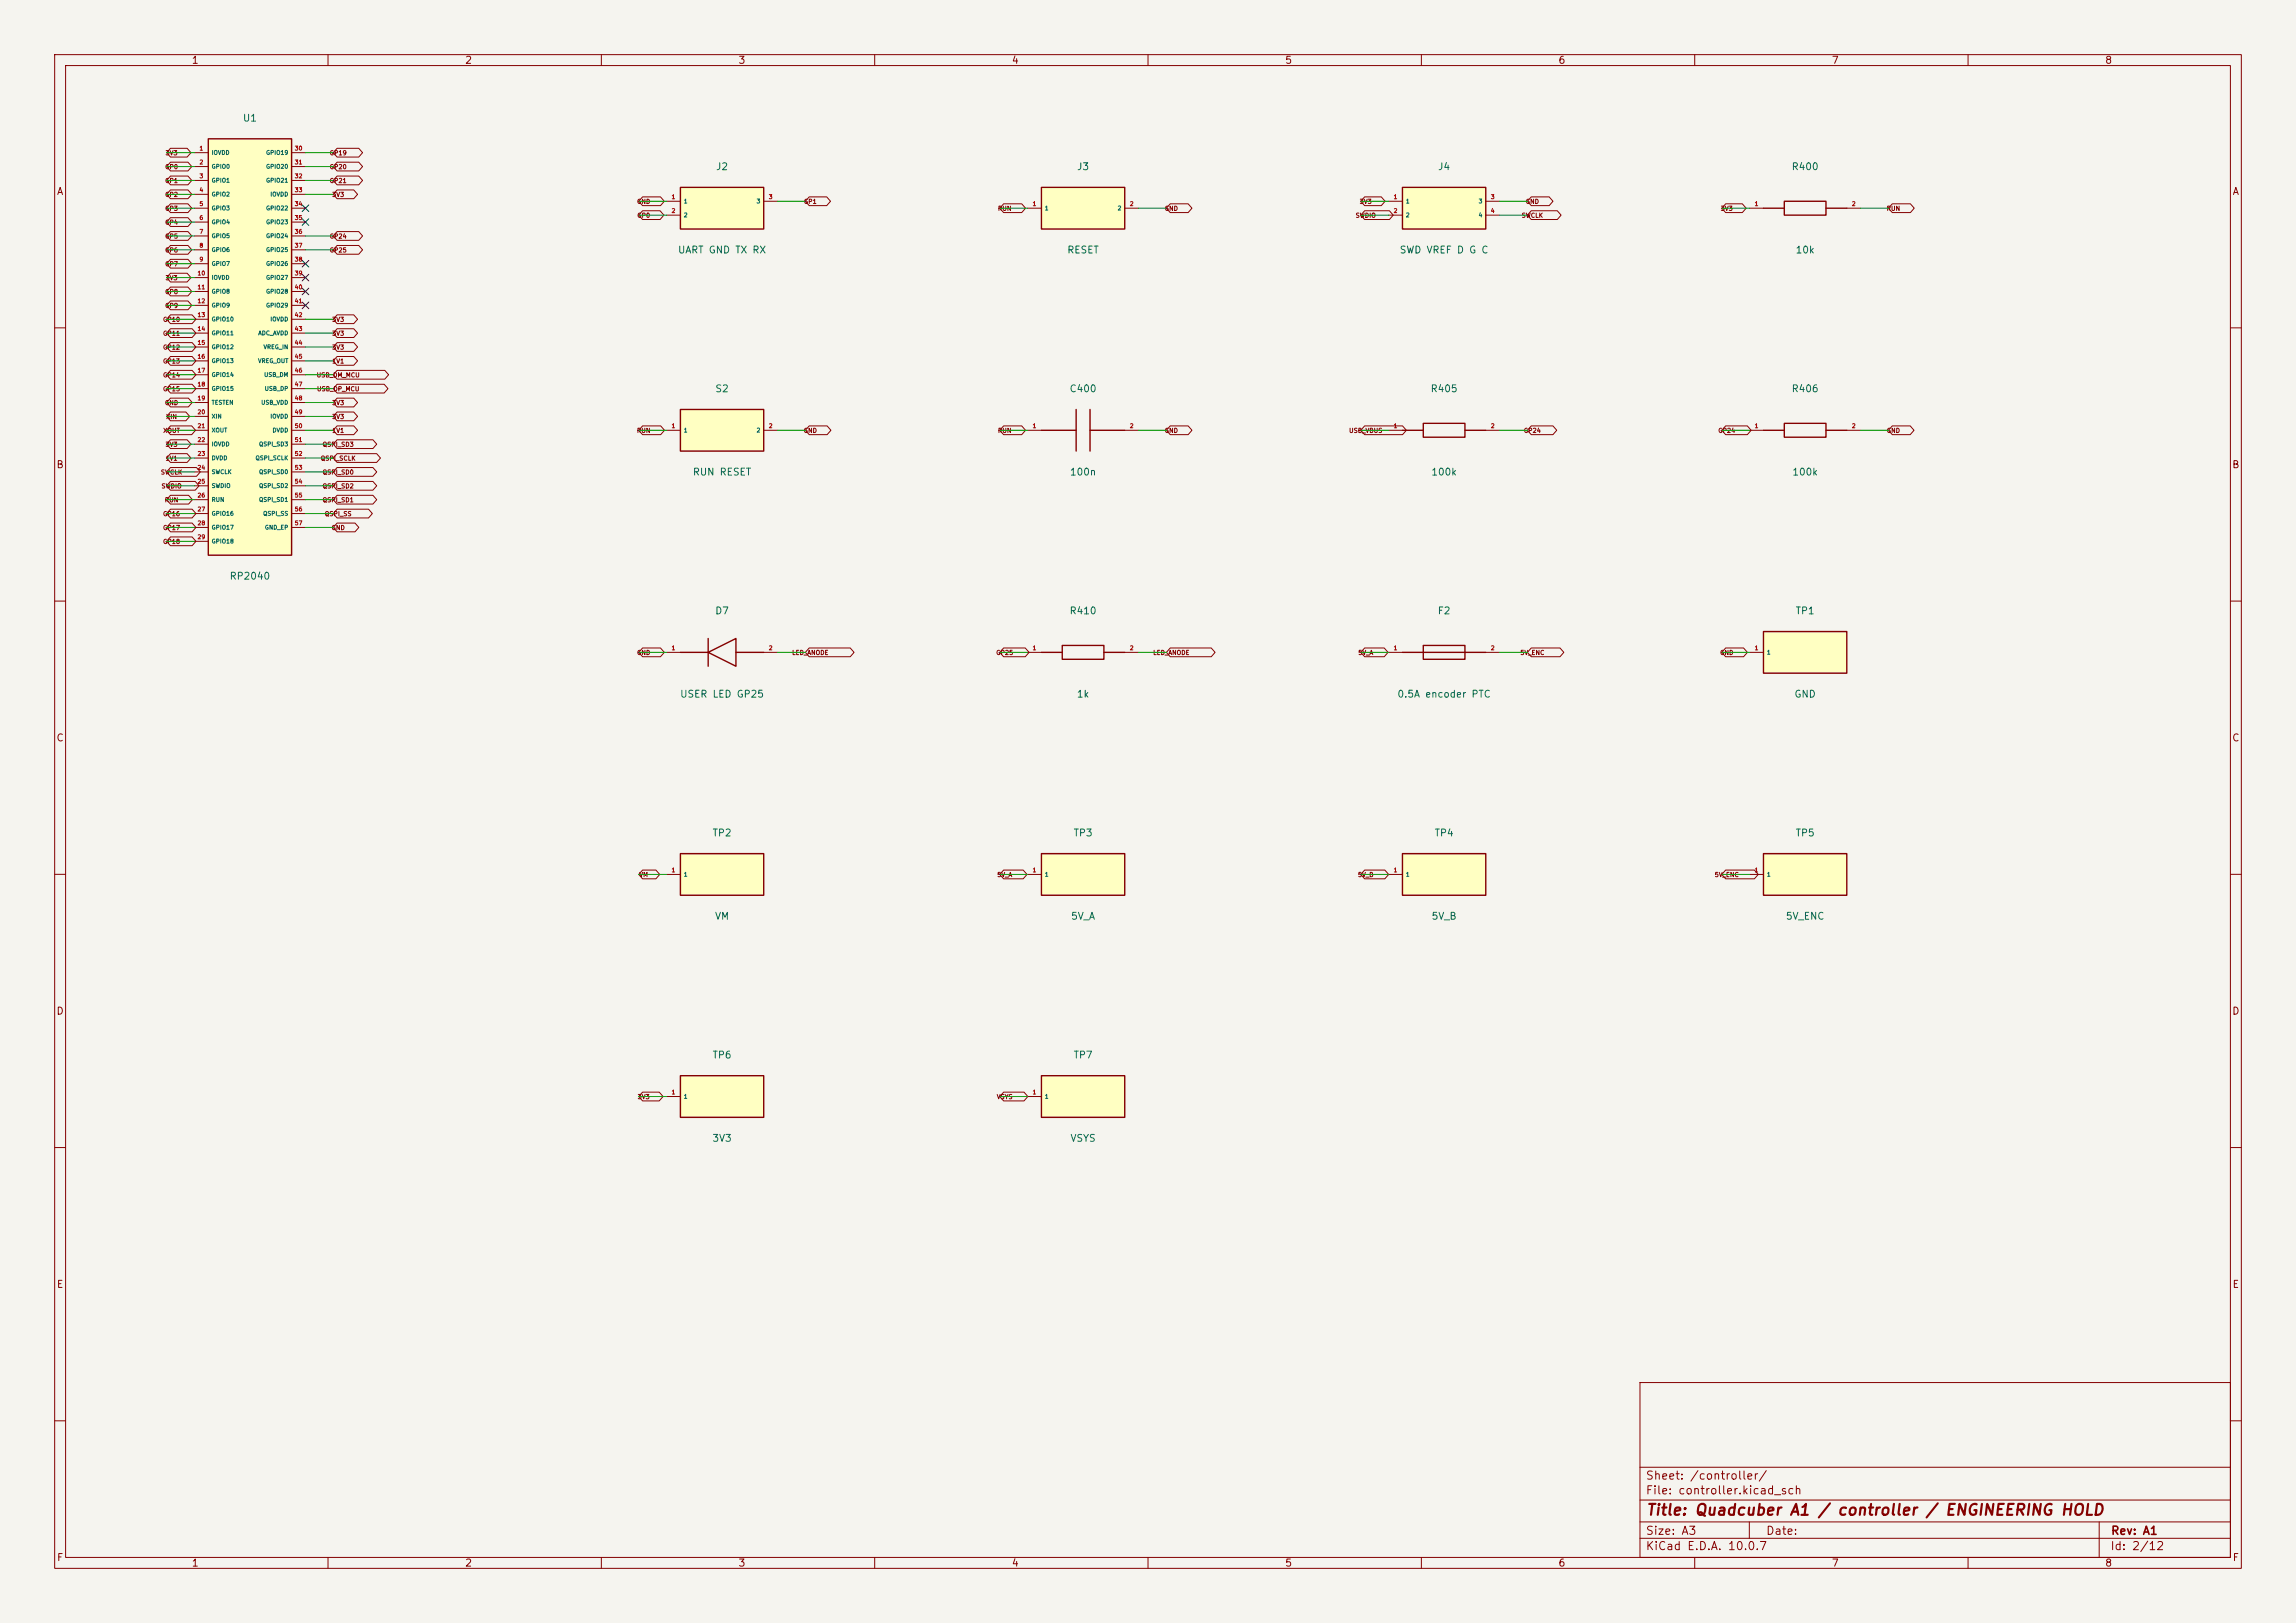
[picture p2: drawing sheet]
<svg xmlns="http://www.w3.org/2000/svg" width="420mm" height="297mm" viewBox="0 0 420 297" stroke-linecap="round" stroke-linejoin="round" font-family="sans-serif">
<defs><g id="words">
<text font-size="2" fill="#840000" x="301" y="277.8">Title: Quadcuber A1 / controller / ENGINEERING HOLD</text>
<g font-size="1.5" fill="#840000">
<text x="300.9" y="273.8">File: controller.kicad_sch</text>
<text x="300.9" y="271.1">Sheet: /controller/</text>
<text x="300.9" y="281.2">Size: A3</text>
<text x="322.9" y="281.2">Date:</text>
<text x="386" y="281.2">Rev: A1</text>
<text x="300.9" y="284">KiCad E.D.A. 10.0.7</text>
<text x="385.9" y="284">Id: 2/12</text>
</g>
<g font-size="1.3" fill="#840000">
<text x="35" y="12">1</text>
<text x="85" y="12">2</text>
<text x="135" y="12">3</text>
<text x="185" y="12">4</text>
<text x="235" y="12">5</text>
<text x="285" y="12">6</text>
<text x="335" y="12">7</text>
<text x="385" y="12">8</text>
<text x="10.3" y="36">A</text>
<text x="408.3" y="36">A</text>
<text x="10.2" y="86">B</text>
<text x="408.2" y="86">B</text>
<text x="10.2" y="136">C</text>
<text x="408.2" y="136">C</text>
<text x="10.2" y="186">D</text>
<text x="408.2" y="186">D</text>
<text x="10.3" y="236">E</text>
<text x="408.3" y="236">E</text>
<text x="10.3" y="286">F</text>
<text x="35" y="287">1</text>
<text x="85" y="287">2</text>
<text x="135" y="287">3</text>
<text x="185" y="287">4</text>
<text x="235" y="287">5</text>
<text x="285" y="287">6</text>
<text x="335" y="287">7</text>
<text x="385" y="287">8</text>
<text x="408.3" y="286">F</text>
</g>
<g font-size="1.3" fill="#006464">
<text x="44.3" y="22.6">U1</text>
<text x="130.9" y="31.4">J2</text>
<text x="196.9" y="31.4">J3</text>
<text x="262.9" y="31.4">J4</text>
<text x="327.6" y="31.4">R400</text>
<text x="123.9" y="46.7">UART GND TX RX</text>
<text x="195.1" y="46.7">RESET</text>
<text x="255.9" y="46.7">SWD VREF D G C</text>
<text x="328.3" y="46.7">10k</text>
<text x="130.7" y="72.1">S2</text>
<text x="195.5" y="72.1">C400</text>
<text x="261.6" y="72.1">R405</text>
<text x="327.6" y="72.1">R406</text>
<text x="126.6" y="87.3">RUN RESET</text>
<text x="195.6" y="87.3">100n</text>
<text x="261.7" y="87.3">100k</text>
<text x="327.7" y="87.3">100k</text>
<text x="41.9" y="106.4">RP2040</text>
<text x="130.7" y="112.7">D7</text>
<text x="195.5" y="112.7">R410</text>
<text x="262.9" y="112.7">F2</text>
<text x="328.3" y="112.7">TP1</text>
<text x="124.3" y="128">USER LED GP25</text>
<text x="196.9" y="128">1k</text>
<text x="255.5" y="128">0.5A encoder PTC</text>
<text x="328.1" y="128">GND</text>
<text x="130.2" y="153.4">TP2</text>
<text x="196.3" y="153.4">TP3</text>
<text x="262.3" y="153.4">TP4</text>
<text x="328.3" y="153.4">TP5</text>
<text x="130.7" y="168.6">VM</text>
<text x="195.8" y="168.6">5V_A</text>
<text x="261.8" y="168.6">5V_B</text>
<text x="326.6" y="168.6">5V_ENC</text>
<text x="130.2" y="194">TP6</text>
<text x="196.3" y="194">TP7</text>
<text x="130.2" y="209.2">3V3</text>
<text x="195.7" y="209.2">VSYS</text>
</g>
<g font-size=".8" fill="#840000">
<text x="30.2" y="28.6">3V3</text>
<text x="60.2" y="28.6">GP19</text>
<text x="30.1" y="31.1">GP0</text>
<text x="30.1" y="33.7">GP1</text>
<text x="60.2" y="33.7">GP21</text>
<text x="60.2" y="31.1">GP20</text>
<text x="30.1" y="36.2">GP2</text>
<text x="30.1" y="38.8">GP3</text>
<text x="30.1" y="41.3">GP4</text>
<text x="60.7" y="36.2">3V3</text>
<text x="116.4" y="37.5">GND</text>
<text x="116.5" y="40">GP0</text>
<text x="147" y="37.5">GP1</text>
<text x="182.5" y="38.8">RUN</text>
<text x="213" y="38.8">GND</text>
<text x="247.9" y="40">SWDIO</text>
<text x="248.6" y="37.5">3V3</text>
<text x="278.3" y="40">SWCLK</text>
<text x="279" y="37.5">GND</text>
<text x="314.7" y="38.8">3V3</text>
<text x="345" y="38.8">RUN</text>
<text x="30.1" y="46.4">GP6</text>
<text x="30.1" y="43.8">GP5</text>
<text x="60.2" y="46.4">GP25</text>
<text x="60.2" y="43.8">GP24</text>
<text x="30.1" y="48.9">GP7</text>
<text x="30.2" y="51.5">3V3</text>
<text x="29.7" y="59.1">GP10</text>
<text x="30.1" y="54">GP8</text>
<text x="30.1" y="56.5">GP9</text>
<text x="60.7" y="59.1">3V3</text>
<text x="29.7" y="64.2">GP12</text>
<text x="29.7" y="61.6">GP11</text>
<text x="60.7" y="61.6">3V3</text>
<text x="60.7" y="64.2">3V3</text>
<text x="29.7" y="69.2">GP14</text>
<text x="29.7" y="71.8">GP15</text>
<text x="29.7" y="66.7">GP13</text>
<text x="57.8" y="69.2">USB_DM_MCU</text>
<text x="57.9" y="71.8">USB_DP_MCU</text>
<text x="60.7" y="66.7">1V1</text>
<text x="30.1" y="74.3">GND</text>
<text x="30.3" y="76.9">XIN</text>
<text x="60.7" y="74.3">3V3</text>
<text x="60.7" y="76.9">3V3</text>
<text x="29.8" y="79.4">XOUT</text>
<text x="30.2" y="81.9">3V3</text>
<text x="58.9" y="81.9">QSPI_SD3</text>
<text x="60.7" y="79.4">1V1</text>
<text x="116.4" y="79.4">RUN</text>
<text x="146.9" y="79.4">GND</text>
<text x="182.5" y="79.4">RUN</text>
<text x="213" y="79.4">GND</text>
<text x="246.7" y="79.4">USB_VBUS</text>
<text x="278.7" y="79.4">GP24</text>
<text x="314.2" y="79.4">GP24</text>
<text x="345" y="79.4">GND</text>
<text x="29.3" y="87">SWCLK</text>
<text x="29.5" y="89.6">SWDIO</text>
<text x="30.2" y="84.5">1V1</text>
<text x="58.6" y="84.5">QSPI_SCLK</text>
<text x="58.9" y="87">QSPI_SD0</text>
<text x="58.9" y="89.6">QSPI_SD2</text>
<text x="29.7" y="94.6">GP16</text>
<text x="30.1" y="92.1">RUN</text>
<text x="58.9" y="92.1">QSPI_SD1</text>
<text x="59.3" y="94.6">QSPI_SS</text>
<text x="29.7" y="97.2">GP17</text>
<text x="29.7" y="99.7">GP18</text>
<text x="60.6" y="97.2">GND</text>
<text x="116.4" y="120">GND</text>
<text x="144.8" y="120">LED_ANODE</text>
<text x="182.1" y="120">GP25</text>
<text x="210.8" y="120">LED_ANODE</text>
<text x="248.4" y="120">5V_A</text>
<text x="278" y="120">5V_ENC</text>
<text x="314.6" y="120">GND</text>
<text x="116.9" y="160.7">VM</text>
<text x="182.3" y="160.7">5V_A</text>
<text x="248.3" y="160.7">5V_B</text>
<text x="313.6" y="160.7">5V_ENC</text>
<text x="116.6" y="201.3">3V3</text>
<text x="182.3" y="201.3">VSYS</text>
</g>
<g font-size=".8" fill="#a90000">
<text x="36.4" y="27.7">1</text>
<text x="53.8" y="27.7">30</text>
<text x="36.4" y="30.3">2</text>
<text x="36.4" y="32.8">3</text>
<text x="36.4" y="35.3">4</text>
<text x="53.8" y="30.3">31</text>
<text x="53.8" y="32.8">32</text>
<text x="53.8" y="35.3">33</text>
<text x="36.4" y="37.9">5</text>
<text x="36.4" y="40.4">6</text>
<text x="53.8" y="37.9">34</text>
<text x="53.8" y="40.4">35</text>
<text x="122.8" y="36.6">1</text>
<text x="122.8" y="39.1">2</text>
<text x="140.5" y="36.6">3</text>
<text x="188.8" y="37.9">1</text>
<text x="206.6" y="37.9">2</text>
<text x="254.8" y="36.6">1</text>
<text x="254.8" y="39.1">2</text>
<text x="272.6" y="36.6">3</text>
<text x="272.6" y="39.1">4</text>
<text x="320.9" y="37.9">1</text>
<text x="338.7" y="37.9">2</text>
<text x="36.4" y="43">7</text>
<text x="36.4" y="45.5">8</text>
<text x="53.8" y="43">36</text>
<text x="53.8" y="45.5">37</text>
<text x="36" y="50.6">10</text>
<text x="36" y="53.1">11</text>
<text x="36.4" y="48">9</text>
<text x="53.8" y="48">38</text>
<text x="53.8" y="50.6">39</text>
<text x="53.8" y="53.1">40</text>
<text x="36" y="55.7">12</text>
<text x="36" y="58.2">13</text>
<text x="53.8" y="55.7">41</text>
<text x="53.8" y="58.2">42</text>
<text x="36" y="60.7">14</text>
<text x="36" y="63.3">15</text>
<text x="36" y="65.8">16</text>
<text x="53.8" y="60.7">43</text>
<text x="53.8" y="63.3">44</text>
<text x="53.8" y="65.8">45</text>
<text x="36" y="68.4">17</text>
<text x="36" y="70.9">18</text>
<text x="53.8" y="68.4">46</text>
<text x="53.8" y="70.9">47</text>
<text x="36" y="73.4">19</text>
<text x="36" y="76">20</text>
<text x="53.8" y="73.4">48</text>
<text x="53.8" y="76">49</text>
<text x="36" y="78.5">21</text>
<text x="36" y="81.1">22</text>
<text x="36" y="83.6">23</text>
<text x="53.8" y="78.5">50</text>
<text x="53.8" y="81.1">51</text>
<text x="53.8" y="83.6">52</text>
<text x="122.8" y="78.5">1</text>
<text x="140.5" y="78.5">2</text>
<text x="188.8" y="78.5">1</text>
<text x="206.6" y="78.5">2</text>
<text x="254.8" y="78.5">1</text>
<text x="272.6" y="78.5">2</text>
<text x="320.9" y="78.5">1</text>
<text x="338.7" y="78.5">2</text>
<text x="36" y="86.1">24</text>
<text x="36" y="88.7">25</text>
<text x="53.8" y="86.1">53</text>
<text x="53.8" y="88.7">54</text>
<text x="36" y="91.2">26</text>
<text x="36" y="93.8">27</text>
<text x="53.8" y="91.2">55</text>
<text x="53.8" y="93.8">56</text>
<text x="36" y="96.3">28</text>
<text x="36" y="98.8">29</text>
<text x="53.8" y="96.3">57</text>
<text x="122.8" y="119.2">1</text>
<text x="140.5" y="119.2">2</text>
<text x="188.8" y="119.2">1</text>
<text x="206.6" y="119.2">2</text>
<text x="254.8" y="119.2">1</text>
<text x="272.6" y="119.2">2</text>
<text x="320.9" y="119.2">1</text>
<text x="122.8" y="159.8">1</text>
<text x="188.8" y="159.8">1</text>
<text x="254.8" y="159.8">1</text>
<text x="320.9" y="159.8">1</text>
<text x="122.8" y="200.4">1</text>
<text x="188.8" y="200.4">1</text>
</g>
<g font-size=".8" fill="#006464">
<text x="38.6" y="28.5">IOVDD</text>
<text x="48.6" y="28.5">GPIO19</text>
<text x="38.6" y="31">GPIO0</text>
<text x="38.6" y="33.6">GPIO1</text>
<text x="48.6" y="31">GPIO20</text>
<text x="48.6" y="33.6">GPIO21</text>
<text x="38.6" y="36.1">GPIO2</text>
<text x="38.6" y="38.7">GPIO3</text>
<text x="38.6" y="41.2">GPIO4</text>
<text x="48.6" y="38.7">GPIO22</text>
<text x="48.6" y="41.2">GPIO23</text>
<text x="49.4" y="36.1">IOVDD</text>
<text x="125" y="37.4">1</text>
<text x="125" y="39.9">2</text>
<text x="138.3" y="37.4">3</text>
<text x="191" y="38.7">1</text>
<text x="204.3" y="38.7">2</text>
<text x="257.1" y="37.4">1</text>
<text x="257.1" y="39.9">2</text>
<text x="270.4" y="37.4">3</text>
<text x="270.4" y="39.9">4</text>
<text x="38.6" y="43.7">GPIO5</text>
<text x="38.6" y="46.3">GPIO6</text>
<text x="48.6" y="43.7">GPIO24</text>
<text x="48.6" y="46.3">GPIO25</text>
<text x="38.6" y="48.8">GPIO7</text>
<text x="38.6" y="51.4">IOVDD</text>
<text x="38.6" y="53.9">GPIO8</text>
<text x="48.6" y="48.8">GPIO26</text>
<text x="48.6" y="51.4">GPIO27</text>
<text x="48.6" y="53.9">GPIO28</text>
<text x="38.6" y="56.4">GPIO9</text>
<text x="38.6" y="59">GPIO10</text>
<text x="48.6" y="56.4">GPIO29</text>
<text x="49.4" y="59">IOVDD</text>
<text x="38.6" y="61.5">GPIO11</text>
<text x="38.6" y="64.1">GPIO12</text>
<text x="47.2" y="61.5">ADC_AVDD</text>
<text x="48.1" y="64.1">VREG_IN</text>
<text x="38.6" y="66.6">GPIO13</text>
<text x="38.6" y="69.1">GPIO14</text>
<text x="38.6" y="71.7">GPIO15</text>
<text x="47.1" y="66.6">VREG_OUT</text>
<text x="48.2" y="69.1">USB_DM</text>
<text x="48.3" y="71.7">USB_DP</text>
<text x="38.6" y="74.2">TESTEN</text>
<text x="38.6" y="76.8">XIN</text>
<text x="47.7" y="74.2">USB_VDD</text>
<text x="49.4" y="76.8">IOVDD</text>
<text x="38.6" y="79.3">XOUT</text>
<text x="38.6" y="81.8">IOVDD</text>
<text x="47.3" y="81.8">QSPI_SD3</text>
<text x="49.8" y="79.3">DVDD</text>
<text x="125" y="79.3">1</text>
<text x="138.3" y="79.3">2</text>
<text x="38.6" y="84.4">DVDD</text>
<text x="38.6" y="86.9">SWCLK</text>
<text x="38.6" y="89.5">SWDIO</text>
<text x="46.7" y="84.4">QSPI_SCLK</text>
<text x="47.3" y="86.9">QSPI_SD0</text>
<text x="47.3" y="89.5">QSPI_SD2</text>
<text x="38.6" y="92">RUN</text>
<text x="38.6" y="94.5">GPIO16</text>
<text x="47.3" y="92">QSPI_SD1</text>
<text x="48" y="94.5">QSPI_SS</text>
<text x="38.6" y="97.1">GPIO17</text>
<text x="38.6" y="99.6">GPIO18</text>
<text x="48.4" y="97.1">GND_EP</text>
<text x="323.1" y="119.9">1</text>
<text x="125" y="160.6">1</text>
<text x="191" y="160.6">1</text>
<text x="257.1" y="160.6">1</text>
<text x="323.1" y="160.6">1</text>
<text x="125" y="201.2">1</text>
<text x="191" y="201.2">1</text>
</g>
</g></defs>
<path d="M0 0h420v297h-420z" fill="#f5f4ef" stroke="#f5f4ef" stroke-width=".18"/>
<g fill="none" stroke="#840000" stroke-width=".18">
<path d="M10 10h400v277h-400zM12 12h396v273h-396zM60 10v2M110 10v2M160 10v2M210 10v2M260 10v2M310 10v2M360 10v2M10 60h2M320 78.7h2.6M337.8 78.7h2.6"/>
<path d="M408 60h2M10 110h2M408 110h2M10 160h2M408 160h2M10 210h2M408 210h2M300 253h108v32h-108zM10 260h2M300 278.5h108M300 274.5h108M300 268.5h108"/>
<path d="M320 278.5v3M384 278.5v6.5M408 260h2M60 285v2M110 285v2M160 285v2M210 285v2M260 285v2M300 281.5h108M310 285v2M360 285v2"/>
</g>
<path d="M322.6 78.7h3.8M326.4 77.5h7.6v2.5h-7.6zM334 78.7h3.8" fill="none" stroke="#840000" stroke-width=".25"/>
<path d="M190.5 156.2h15.2v7.6h-15.2z" fill="#ffffc2"/>
<path d="M190.5 119.4h3.8M194.3 118.1h7.6v2.6h-7.6zM201.9 119.4h3.8M190.5 156.2h15.2v7.6h-15.2z" fill="none" stroke="#840000" stroke-width=".25"/>
<path d="M188 119.4h2.5M205.7 119.4h2.6M188 160h2.5" fill="none" stroke="#840000" stroke-width=".18"/>
<path d="M256.5 34.3h15.3v7.6h-15.3z" fill="#ffffc2"/>
<path d="M256.5 34.3h15.3v7.6h-15.3zM256.5 78.7h3.8M260.3 77.5h7.7v2.5h-7.7zM268 78.7h3.8" fill="none" stroke="#840000" stroke-width=".25"/>
<path d="M254 36.8h2.5M254 39.4h2.5M271.8 36.8h2.5M271.8 39.4h2.5M254 78.7h2.5M271.8 78.7h2.5" fill="none" stroke="#840000" stroke-width=".18"/>
<path d="M190.5 34.3h15.2v7.6h-15.2z" fill="#ffffc2"/>
<path d="M190.5 34.3h15.2v7.6h-15.2zM190.5 78.7h6.3M196.8 74.9v7.7M199.4 78.7h6.3M199.4 74.9v7.7" fill="none" stroke="#840000" stroke-width=".25"/>
<path d="M188 38.1h2.5M205.7 38.1h2.6M188 78.7h2.5M205.7 78.7h2.6" fill="none" stroke="#840000" stroke-width=".18"/>
<path d="M38.1 25.4h15.2v76.2h-15.2z" fill="#ffffc2"/>
<path d="M38.1 25.4h15.2v76.2h-15.2zM256.5 119.4h15.3M260.3 118.1h7.7v2.6h-7.7z" fill="none" stroke="#840000" stroke-width=".25"/>
<g fill="none" stroke="#840000" stroke-width=".18">
<path d="M35.6 27.9h2.5M35.6 30.5h2.5M35.6 33h2.5M35.6 35.6h2.5M35.6 38.1h2.5M53.3 27.9h2.6M53.3 30.5h2.6M53.3 33h2.6M53.3 35.6h2.6M53.3 38.1h2.6M35.6 40.6h2.5M35.6 43.2h2.5"/>
<path d="M35.6 45.7h2.5M35.6 48.3h2.5M35.6 50.8h2.5M35.6 53.3h2.5M35.6 55.9h2.5M35.6 58.4h2.5M53.3 40.6h2.6M53.3 43.2h2.6M53.3 45.7h2.6M53.3 48.3h2.6M53.3 50.8h2.6M53.3 53.3h2.6"/>
<path d="M53.3 55.9h2.6M53.3 58.4h2.6M35.6 61h2.5M35.6 63.5h2.5M35.6 66h2.5M35.6 68.6h2.5M35.6 71.1h2.5M35.6 73.7h2.5M35.6 76.2h2.5M35.6 78.7h2.5M53.3 61h2.6M53.3 63.5h2.6"/>
<path d="M53.3 66h2.6M53.3 68.6h2.6M53.3 71.1h2.6M53.3 73.7h2.6M53.3 76.2h2.6M53.3 78.7h2.6M35.6 81.3h2.5M35.6 83.8h2.5M35.6 86.4h2.5M35.6 88.9h2.5M35.6 91.4h2.5M35.6 94h2.5"/>
<path d="M35.6 96.5h2.5M35.6 99.1h2.5M53.3 81.3h2.6M53.3 83.8h2.6M53.3 86.4h2.6M53.3 88.9h2.6M53.3 91.4h2.6M53.3 94h2.6M53.3 96.5h2.6M254 119.4h2.5M271.8 119.4h2.5"/>
</g>
<path d="M256.5 156.2h15.3v7.6h-15.3z" fill="#ffffc2"/>
<path d="M124.5 119.4h5M129.5 119.4l5.1-2.6v5.1zM129.5 116.8v5.1M134.6 119.4h5.1M256.5 156.2h15.3v7.6h-15.3z" fill="none" stroke="#840000" stroke-width=".25"/>
<path d="M121.9 119.4h2.6M139.7 119.4h2.5M254 160h2.5" fill="none" stroke="#840000" stroke-width=".18"/>
<path d="M190.5 196.9h15.2v7.6h-15.2z" fill="#ffffc2"/>
<path d="M190.5 196.9h15.2v7.6h-15.2z" fill="none" stroke="#840000" stroke-width=".25"/>
<path d="M188 200.7h2.5" fill="none" stroke="#840000" stroke-width=".18"/>
<path d="M124.5 196.9h15.2v7.6h-15.2z" fill="#ffffc2"/>
<path d="M124.5 196.9h15.2v7.6h-15.2z" fill="none" stroke="#840000" stroke-width=".25"/>
<path d="M121.9 200.7h2.6" fill="none" stroke="#840000" stroke-width=".18"/>
<path d="M124.5 156.2h15.2v7.6h-15.2z" fill="#ffffc2"/>
<path d="M124.5 156.2h15.2v7.6h-15.2z" fill="none" stroke="#840000" stroke-width=".25"/>
<path d="M121.9 160h2.6" fill="none" stroke="#840000" stroke-width=".18"/>
<path d="M322.6 115.6h15.2v7.6h-15.2z" fill="#ffffc2"/>
<path d="M322.6 115.6h15.2v7.6h-15.2z" fill="none" stroke="#840000" stroke-width=".25"/>
<path d="M320 119.4h2.6" fill="none" stroke="#840000" stroke-width=".18"/>
<path d="M124.5 34.3h15.2v7.6h-15.2z" fill="#ffffc2"/>
<path d="M124.5 34.3h15.2v7.6h-15.2z" fill="none" stroke="#840000" stroke-width=".25"/>
<path d="M121.9 36.8h2.6M121.9 39.4h2.6M139.7 36.8h2.5" fill="none" stroke="#840000" stroke-width=".18"/>
<path d="M124.5 74.9h15.2v7.7h-15.2z" fill="#ffffc2"/>
<path d="M322.6 38.1h3.8M326.4 36.8h7.6v2.6h-7.6zM334 38.1h3.8M124.5 74.9h15.2v7.7h-15.2z" fill="none" stroke="#840000" stroke-width=".25"/>
<path d="M320 38.1h2.6M337.8 38.1h2.6M121.9 78.7h2.6M139.7 78.7h2.5" fill="none" stroke="#840000" stroke-width=".18"/>
<path d="M322.6 156.2h15.2v7.6h-15.2z" fill="#ffffc2"/>
<path d="M322.6 156.2h15.2v7.6h-15.2z" fill="none" stroke="#840000" stroke-width=".25"/>
<g fill="none" stroke="#840000" stroke-width=".18">
<path d="M31.2 34.8h3.2l.7 .8-.7 .8h-3.2l-.7-.8zM31.2 37.3h3.2l.7 .8-.7 .8h-3.2l-.7-.8zM31.2 29.7h3.2l.7 .8-.7 .8h-3.2l-.7-.8zM31.2 32.2h3.2l.7 .8-.7 .8h-3.2l-.7-.8zM31.2 27.1h3l.7 .8-.7 .8h-3l-.7-.8zM31.2 39.8h3.2l.7 .8-.7 .8h-3.2l-.7-.8zM61.7 27.1h3.9l.7 .8-.7 .8h-3.9l-.7-.8zM61.7 32.2h3.9l.7 .8-.7 .8h-3.9l-.7-.8zM61.7 29.7h3.9l.7 .8-.7 .8h-3.9l-.7-.8zM61.7 34.8h3l.7 .8-.7 .8h-3l-.7-.8zM117.5 36h3.3l.7 .8-.7 .8h-3.3l-.7-.8zM117.5 38.6h3.2l.7 .8-.7 .8h-3.2l-.7-.8z"/>
<path d="M148 36h3.2l.7 .8-.7 .8h-3.2l-.7-.8zM183.6 37.3h3.3l.7 .8-.7 .8h-3.3l-.7-.8zM214.1 37.3h3.2l.7 .8-.7 .8h-3.2l-.7-.8zM249.6 38.6h4.6l.7 .8-.7 .8h-4.6l-.7-.8zM249.6 36h3.1l.7 .8-.7 .8h-3.1l-.7-.8zM280.1 38.6h4.8l.7 .8-.7 .8h-4.8l-.7-.8zM280.1 36h3.3l.7 .8-.7 .8h-3.3l-.7-.8zM315.7 37.3h3l.7 .8-.7 .8h-3l-.7-.8zM346.1 37.3h3.4l.7 .8-.7 .8h-3.4l-.7-.8zM31.2 44.9h3.2l.7 .8-.7 .8h-3.2l-.7-.8zM31.2 42.4h3.2l.7 .8-.7 .8h-3.2l-.7-.8zM31.2 47.5h3.2l.7 .8-.7 .8h-3.2l-.7-.8z"/>
<path d="M31.2 52.5h3.2l.7 .8-.7 .8h-3.2l-.7-.8zM31.2 57.6h3.9l.7 .8-.7 .8h-3.9l-.7-.8zM31.2 50h3l.7 .8-.7 .8h-3l-.7-.8zM31.2 55.1h3.2l.7 .8-.7 .8h-3.2l-.7-.8zM61.7 44.9h3.9l.7 .8-.7 .8h-3.9l-.7-.8zM61.7 42.4h3.9l.7 .8-.7 .8h-3.9l-.7-.8zM61.7 57.6h3l.7 .8-.7 .8h-3l-.7-.8zM31.2 75.4h2.8l.7 .8-.7 .8h-2.8l-.7-.8zM31.2 72.9h3.3l.7 .8-.7 .8h-3.3l-.7-.8zM31.2 77.9h3.9l.7 .8-.7 .8h-3.9l-.7-.8zM31.2 67.8h3.9l.7 .8-.7 .8h-3.9l-.7-.8zM31.2 70.3h3.9l.7 .8-.7 .8h-3.9l-.7-.8z"/>
<path d="M31.2 65.2h3.9l.7 .8-.7 .8h-3.9l-.7-.8zM31.2 62.7h3.9l.7 .8-.7 .8h-3.9l-.7-.8zM31.2 60.2h3.9l.7 .8-.7 .8h-3.9l-.7-.8zM61.7 72.9h3l.7 .8-.7 .8h-3l-.7-.8zM61.7 67.8h8.7l.7 .8-.7 .8h-8.7l-.7-.8zM61.7 75.4h3l.7 .8-.7 .8h-3l-.7-.8zM61.7 77.9h3l.7 .8-.7 .8h-3l-.7-.8zM61.7 70.3h8.6l.7 .8-.7 .8h-8.6l-.7-.8zM61.7 60.2h3l.7 .8-.7 .8h-3l-.7-.8zM61.7 62.7h3l.7 .8-.7 .8h-3l-.7-.8zM61.7 65.2h3l.7 .8-.7 .8h-3l-.7-.8zM117.5 77.9h3.4l.7 .8-.7 .8h-3.4l-.7-.8z"/>
<path d="M148 77.9h3.3l.7 .8-.7 .8h-3.3l-.7-.8zM183.6 77.9h3.3l.7 .8-.7 .8h-3.3l-.7-.8zM214.1 77.9h3.2l.7 .8-.7 .8h-3.2l-.7-.8zM249.6 77.9h7l.7 .8-.7 .8h-7l-.7-.8zM280.1 77.9h4l.7 .8-.7 .8h-4l-.7-.8zM315.7 77.9h3.9l.7 .8-.7 .8h-3.9l-.7-.8zM346.1 77.9h3.3l.7 .8-.7 .8h-3.3l-.7-.8zM31.2 95.7h3.9l.7 .8-.7 .8h-3.9l-.7-.8zM31.2 98.3h3.9l.7 .8-.7 .8h-3.9l-.7-.8zM31.2 80.5h3l.7 .8-.7 .8h-3l-.7-.8zM31.2 90.6h3.3l.7 .8-.7 .8h-3.3l-.7-.8zM31.2 85.6h4.7l.7 .8-.7 .8h-4.7l-.7-.8z"/>
<path d="M31.2 93.2h3.9l.7 .8-.7 .8h-3.9l-.7-.8zM31.2 83h3l.7 .8-.7 .8h-3l-.7-.8zM31.2 88.1h4.5l.7 .8-.7 .8h-4.5l-.7-.8zM61.7 93.2h5.7l.7 .8-.7 .8h-5.7l-.7-.8zM61.7 80.5h6.5l.7 .8-.7 .8h-6.5l-.7-.8zM61.7 85.6h6.5l.7 .8-.7 .8h-6.5l-.7-.8zM61.7 83h7.2l.7 .8-.7 .8h-7.2l-.7-.8zM61.7 88.1h6.5l.7 .8-.7 .8h-6.5l-.7-.8zM61.7 95.7h3.2l.7 .8-.7 .8h-3.2l-.7-.8zM61.7 90.6h6.5l.7 .8-.7 .8h-6.5l-.7-.8zM117.5 118.6h3.3l.7 .8-.7 .8h-3.3l-.7-.8zM148 118.6h7.5l.7 .8-.7 .8h-7.5l-.7-.8z"/>
<path d="M183.6 118.6h3.9l.7 .8-.7 .8h-3.9l-.7-.8zM214.1 118.6h7.5l.7 .8-.7 .8h-7.5l-.7-.8zM249.6 118.6h3.6l.7 .8-.7 .8h-3.6l-.7-.8zM280.1 118.6h5.3l.7 .8-.7 .8h-5.3l-.7-.8zM315.7 118.6h3.2l.7 .8-.7 .8h-3.2l-.7-.8zM117.5 159.2h2.5l.7 .8-.7 .8h-2.5l-.7-.8zM183.6 159.2h3.6l.7 .8-.7 .8h-3.6l-.7-.8zM249.6 159.2h3.7l.7 .8-.7 .8h-3.7l-.7-.8zM315.7 159.2h5.2l.7 .8-.7 .8h-5.2l-.7-.8zM320 160h2.6M117.5 199.9h3.1l.7 .8-.7 .8h-3.1l-.7-.8zM183.6 199.9h3.7l.7 .8-.7 .8h-3.7l-.7-.8z"/>
</g>
<g fill="none" stroke="#009600" stroke-width=".18">
<path d="M30.5 35.6h5.1M30.5 33h5.1M30.5 38.1h5.1M30.5 27.9h5.1M30.5 30.5h5.1M55.9 35.6h5.1M55.9 33h5.1M55.9 27.9h5.1M55.9 30.5h5.1M116.8 36.8h5.1M116.8 39.4h5.1M142.2 36.8h5.1"/>
<path d="M182.9 38.1h5.1M208.3 38.1h5.1M248.9 36.8h5.1M248.9 39.4h5.1M274.3 36.8h5.1M274.3 39.4h5.1M315 38.1h5M340.4 38.1h5M30.5 40.6h5.1M30.5 58.4h5.1M30.5 43.2h5.1M30.5 45.7h5.1"/>
<path d="M30.5 55.9h5.1M30.5 53.3h5.1M30.5 48.3h5.1M30.5 50.8h5.1M55.9 58.4h5.1M55.9 43.2h5.1M55.9 45.7h5.1M30.5 78.7h5.1M30.5 63.5h5.1M30.5 66h5.1M30.5 61h5.1M30.5 68.6h5.1"/>
<path d="M30.5 76.2h5.1M30.5 71.1h5.1M30.5 73.7h5.1M55.9 78.7h5.1M55.9 63.5h5.1M55.9 66h5.1M55.9 61h5.1M55.9 68.6h5.1M55.9 76.2h5.1M55.9 71.1h5.1M55.9 73.7h5.1M116.8 78.7h5.1"/>
<path d="M142.2 78.7h5.1M182.9 78.7h5.1M208.3 78.7h5.1M248.9 78.7h5.1M274.3 78.7h5.1M315 78.7h5M340.4 78.7h5M30.5 94h5.1M30.5 96.5h5.1M30.5 83.8h5.1M30.5 91.4h5.1M30.5 86.4h5.1"/>
<path d="M30.5 88.9h5.1M30.5 81.3h5.1M30.5 99.1h5.1M55.9 94h5.1M55.9 96.5h5.1M55.9 83.8h5.1M55.9 91.4h5.1M55.9 86.4h5.1M55.9 88.9h5.1M55.9 81.3h5.1M116.8 119.4h5.1M142.2 119.4h5.1"/>
<path d="M182.9 119.4h5.1M208.3 119.4h5.1M248.9 119.4h5.1M274.3 119.4h5.1M315 119.4h5M116.8 160h5.1M182.9 160h5.1M248.9 160h5.1M315 160h5M116.8 200.7h5.1M182.9 200.7h5.1"/>
</g>
<path d="M55.3 37.5l1.2 1.2M56.5 37.5l-1.2 1.2M55.3 50.2l1.2 1.2M55.3 52.7l1.2 1.2M55.3 47.7l1.2 1.2M55.3 55.3l1.2 1.2M55.3 40l1.2 1.2M56.5 50.2l-1.2 1.2M56.5 52.7l-1.2 1.2M56.5 47.7l-1.2 1.2M56.5 55.3l-1.2 1.2M56.5 40l-1.2 1.2" fill="none" stroke="#000084" stroke-width=".18"/>
<use href="#words"/>
</svg>
